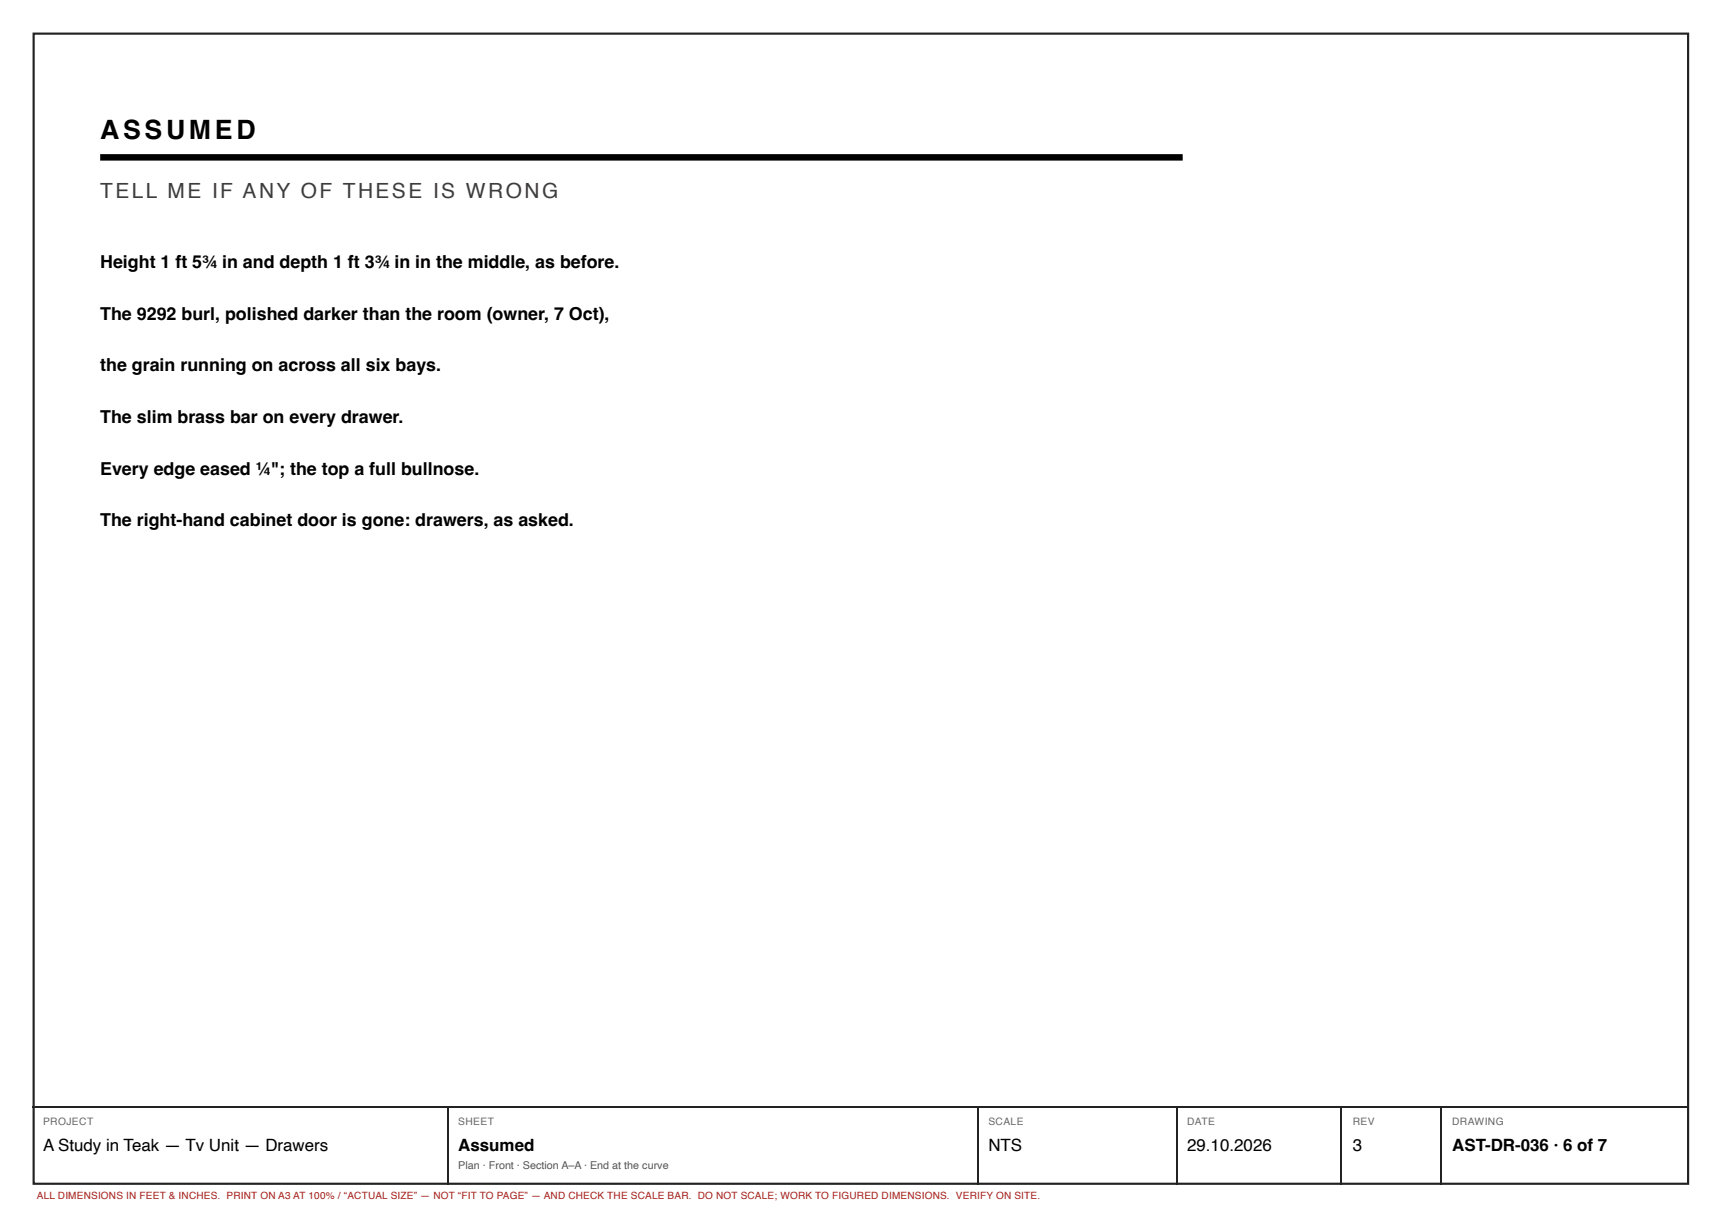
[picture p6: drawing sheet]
<svg xmlns="http://www.w3.org/2000/svg" width="420mm" height="297mm" viewBox="0 0 420 297" stroke-linecap="round" stroke-linejoin="round" font-family="sans-serif">
<defs><g id="words">
<text font-size="6.5" x="24.4" y="33.9">ASSUMED</text>
<text font-size="5.1" fill="#3d3d3d" x="24.4" y="48.3">TELL ME IF ANY OF THESE IS WRONG</text>
<g font-size="4.3">
<text x="24.4" y="65.4">Height 1 ft 5¾ in and depth 1 ft 3¾ in in the middle, as before.</text>
<text x="24.4" y="78">The 9292 burl, polished darker than the room (owner, 7 Oct),</text>
<text x="24.4" y="90.6">the grain running on across all six bays.</text>
<text x="24.4" y="103.2">The slim brass bar on every drawer.</text>
<text x="24.4" y="115.8">Every edge eased ¼&quot;; the top a full bullnose.</text>
<text x="24.4" y="128.4">The right-hand cabinet door is gone: drawers, as asked.</text>
</g>
<g font-size="4.1">
<text x="10.5" y="280.7">A Study in Teak — Tv Unit — Drawers</text>
<text x="111.8" y="280.7">Assumed</text>
<text x="241" y="280.7">NTS</text>
<text x="289.5" y="280.7">29.10.2026</text>
<text x="329.9" y="280.7">3</text>
<text x="354.1" y="280.7">AST-DR-036 · 6 of 7</text>
</g>
<text font-size="2.6" fill="#555" x="111.8" y="285">Plan · Front · Section A–A · End at the curve</text>
<g font-size="2.5" fill="#666">
<text x="10.5" y="274.4">PROJECT</text>
<text x="111.8" y="274.4">SHEET</text>
<text x="241" y="274.4">SCALE</text>
<text x="289.5" y="274.4">DATE</text>
<text x="329.9" y="274.4">REV</text>
<text x="354.1" y="274.4">DRAWING</text>
</g>
<text font-size="2.4" fill="#a51d17" x="9" y="292.4">ALL DIMENSIONS IN FEET &amp; INCHES. PRINT ON A3 AT 100% / “ACTUAL SIZE” — NOT “FIT TO PAGE” — AND CHECK THE SCALE BAR. DO NOT SCALE; WORK TO FIGURED DIMENSIONS. VERIFY ON SITE.</text>
</g></defs>
<path d="M8.2 8.2h403.5v280.5h-403.5z" fill="none" stroke="#222" stroke-width=".53"/>
<path d="M24.4 38.4h264" fill="none" stroke="#000" stroke-width="1.6" stroke-linecap="butt"/>
<path d="M7.9 270h404.1M109.1 270.1v18.8M238.5 270.1v18.8M286.9 270.1v18.8M327.2 270.1v18.8M351.5 270.1v18.8" fill="none" stroke="#222" stroke-width=".26"/>
<use href="#words"/>
</svg>
